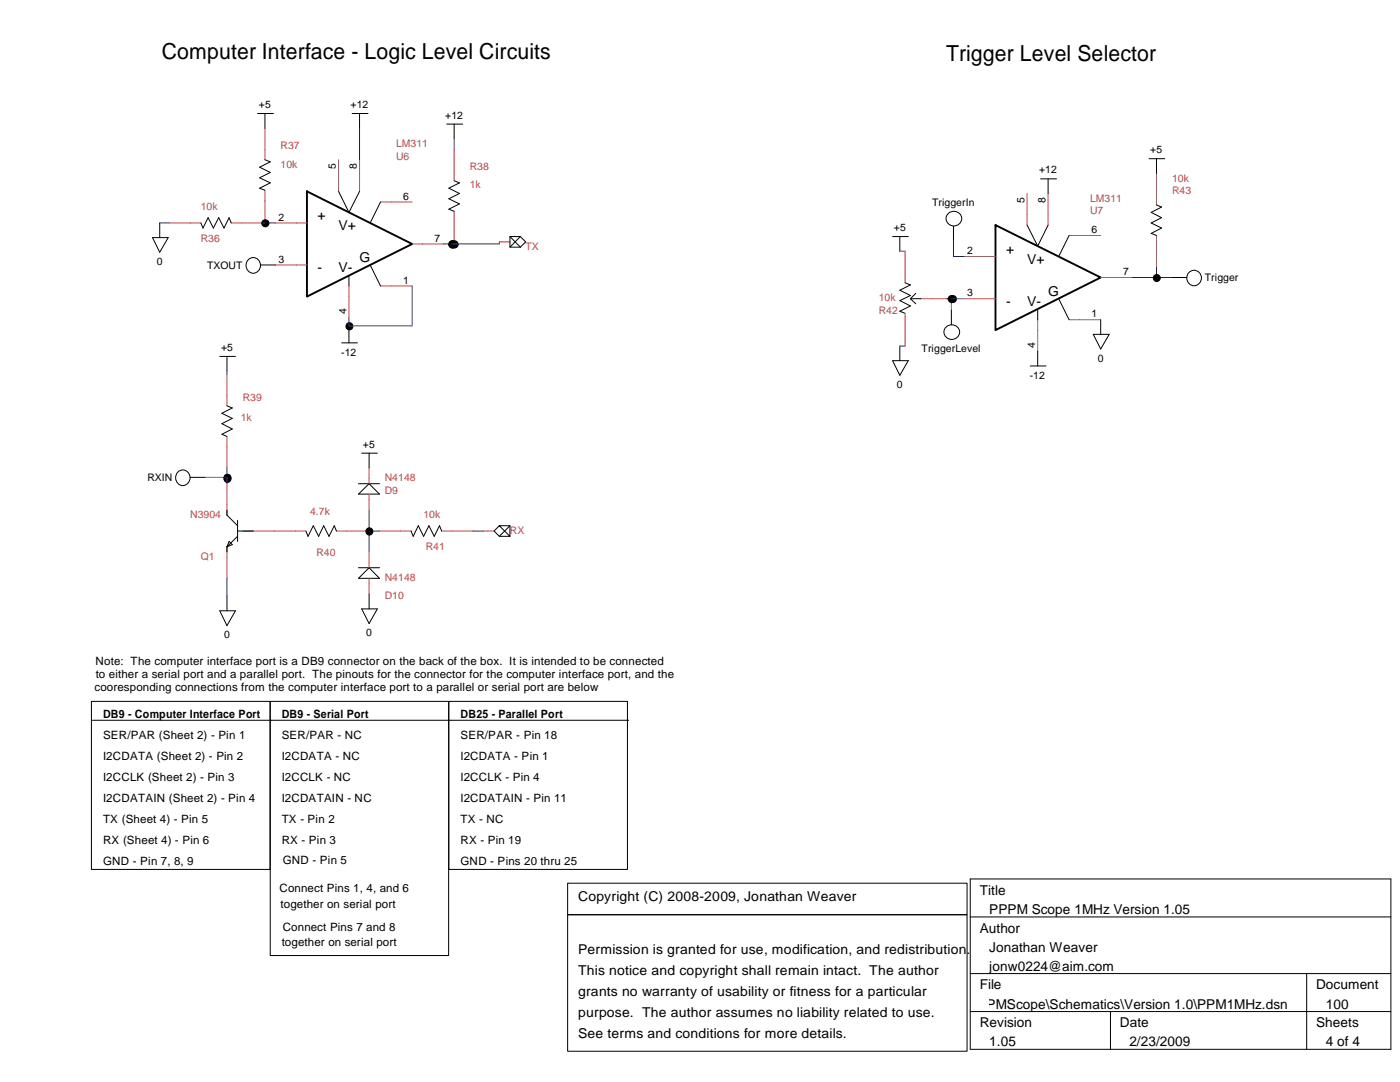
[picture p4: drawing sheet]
<svg xmlns="http://www.w3.org/2000/svg" width="279mm" height="216mm" viewBox="0 0 279 216" stroke-linecap="round" stroke-linejoin="round" font-family="sans-serif">
<defs><g id="words">
<g font-size="4.4">
<text x="32.3" y="11.8">Computer Interface - Logic Level Circuits</text>
<text x="188.8" y="12.2">Trigger Level Selector</text>
</g>
<g font-size="2.7">
<text x="63.4" y="43.9">+</text>
<text x="67.6" y="46">V+</text>
<text x="71.8" y="52.3">G</text>
<text x="200.8" y="50.6">+</text>
<text x="205" y="52.7">V+</text>
<text x="63.4" y="54.4">-</text>
<text x="67.6" y="54.4">V-</text>
<text x="209.2" y="59">G</text>
<text x="200.8" y="61.1">-</text>
<text x="205" y="61.1">V-</text>
<text x="115.4" y="179.8">Copyright (C) 2008-2009, Jonathan Weaver</text>
<text x="195.5" y="178.6">Title</text>
<text x="197.4" y="182.4">PPPM Scope 1MHz Version 1.05</text>
<text x="115.4" y="190.3">Permission is granted for use, modification, and redistribution.</text>
<text x="195.5" y="186.1">Author</text>
<text x="197.4" y="189.9">Jonathan Weaver</text>
<text x="115.4" y="194.5">This notice and copyright shall remain intact. The author</text>
<text x="195.5" y="197.4">File</text>
<text x="197.4" y="193.7">jonw0224@aim.com</text>
<text x="262.7" y="197.4">Document</text>
<text x="115.4" y="198.7">grants no warranty of usability or fitness for a particular</text>
<text x="115.4" y="202.9">purpose. The author assumes no liability related to use.</text>
<text x="181.1" y="201.3">E:\Projects\PPMScope\Schematics\Version 1.0\PPM1MHz.dsn</text>
<text x="264.6" y="201.3">100</text>
<text x="115.4" y="207.1">See terms and conditions for more details.</text>
<text x="195.5" y="205">Revision</text>
<text x="197.4" y="208.8">1.05</text>
<text x="223.5" y="205">Date</text>
<text x="225.4" y="208.8">2/23/2009</text>
<text x="262.7" y="205">Sheets</text>
<text x="264.6" y="208.8">4 of 4</text>
</g>
<g font-size="2.3">
<text x="18.9" y="138">cooresponding connections from the computer interface port to a parallel or serial port are below</text>
<text x="19.1" y="132.7">Note: The computer interface port is a DB9 connector on the back of the box. It is intended to be connected</text>
<text x="19.1" y="135.3">to either a serial port and a parallel port. The pinouts for the connector for the computer interface port, and the</text>
<text x="20.6" y="143.2">DB9 - Computer Interface Port</text>
<text x="56.2" y="143.2">DB9 - Serial Port</text>
<text x="91.9" y="143.2">DB25 - Parallel Port</text>
<text x="20.6" y="147.4">SER/PAR (Sheet 2) - Pin 1</text>
<text x="56.2" y="147.4">SER/PAR - NC</text>
<text x="91.9" y="147.4">SER/PAR - Pin 18</text>
<text x="20.6" y="151.6">I2CDATA (Sheet 2) - Pin 2</text>
<text x="20.6" y="155.8">I2CCLK (Sheet 2) - Pin 3</text>
<text x="56.2" y="151.6">I2CDATA - NC</text>
<text x="56.2" y="155.8">I2CCLK - NC</text>
<text x="91.9" y="151.6">I2CDATA - Pin 1</text>
<text x="91.9" y="155.8">I2CCLK - Pin 4</text>
<text x="20.6" y="160">I2CDATAIN (Sheet 2) - Pin 4</text>
<text x="56.2" y="160">I2CDATAIN - NC</text>
<text x="91.9" y="160">I2CDATAIN - Pin 11</text>
<text x="20.6" y="164.2">TX (Sheet 4) - Pin 5</text>
<text x="56.2" y="164.2">TX - Pin 2</text>
<text x="91.9" y="164.2">TX - NC</text>
<text x="20.6" y="172.6">GND - Pin 7, 8, 9</text>
<text x="20.6" y="168.4">RX (Sheet 4) - Pin 6</text>
<text x="56.2" y="168.4">RX - Pin 3</text>
<text x="56.4" y="172.4">GND - Pin 5</text>
<text x="91.9" y="172.6">GND - Pins 20 thru 25</text>
<text x="91.9" y="168.4">RX - Pin 19</text>
<text x="55.8" y="178.1">Connect Pins 1, 4, and 6</text>
<text x="56" y="181.2">together on serial port</text>
<text x="56.4" y="185.8">Connect Pins 7 and 8</text>
<text x="56.2" y="188.7">together on serial port</text>
</g>
<g font-size="2.1">
<text x="51.7" y="21.5">+5</text>
<text x="70" y="21.5">+12</text>
<text x="88.9" y="23.7">+12</text>
<text x="67.1" y="33.7" transform="rotate(-90 67.1 33.7)">5</text>
<text x="71.2" y="33.7" transform="rotate(-90 71.2 33.7)">8</text>
<text x="207.4" y="34.6">+12</text>
<text x="229.6" y="30.6">+5</text>
<text x="80.4" y="39.8">6</text>
<text x="186" y="41.1">TriggerIn</text>
<text x="204.5" y="40.4" transform="rotate(-90 204.5 40.4)">5</text>
<text x="208.7" y="40.4" transform="rotate(-90 208.7 40.4)">8</text>
<text x="55.6" y="44">2</text>
<text x="178.4" y="46.1">+5</text>
<text x="217.8" y="46.5">6</text>
<text x="31.3" y="52.9">0</text>
<text x="41.3" y="53.6">TXOUT</text>
<text x="55.6" y="52.4">3</text>
<text x="86.7" y="48.2">7</text>
<text x="193" y="50.7">2</text>
<text x="80.4" y="56.6">1</text>
<text x="193" y="59.1">3</text>
<text x="224.2" y="54.9">7</text>
<text x="240.5" y="56.1">Trigger</text>
<text x="69.1" y="62.7" transform="rotate(-90 69.1 62.7)">4</text>
<text x="217.8" y="63.3">1</text>
<text x="44.1" y="70">+5</text>
<text x="68.1" y="71">-12</text>
<text x="183.9" y="70.3">TriggerLevel</text>
<text x="206.6" y="69.4" transform="rotate(-90 206.6 69.4)">4</text>
<text x="179" y="77.5">0</text>
<text x="205.5" y="75.6">-12</text>
<text x="219.1" y="72.2">0</text>
<text x="72.4" y="89.3">+5</text>
<text x="29.4" y="96">RXIN</text>
<text x="44.7" y="127.4">0</text>
<text x="73.1" y="127">0</text>
</g>
<g font-size="2.1" fill="#c04040">
<text x="56" y="29.8">R37</text>
<text x="79.1" y="29.3">LM311</text>
<text x="56" y="33.5">10k</text>
<text x="79.1" y="31.8">U6</text>
<text x="93.8" y="34">R38</text>
<text x="40.1" y="41.9">10k</text>
<text x="93.8" y="37.5">1k</text>
<text x="217.6" y="40.2">LM311</text>
<text x="233.9" y="38.8">R43</text>
<text x="233.9" y="36.2">10k</text>
<text x="217.6" y="42.8">U7</text>
<text x="40.1" y="48.2">R36</text>
<text x="104.9" y="49.9">TX</text>
<text x="175.4" y="62.7">R42</text>
<text x="175.4" y="60.2">10k</text>
<text x="48.5" y="80.1">R39</text>
<text x="48" y="84.1">1k</text>
<text x="76.8" y="98.6">D9</text>
<text x="76.8" y="96.1">N4148</text>
<text x="38" y="103.4">N3904</text>
<text x="61.9" y="102.7">4.7k</text>
<text x="84.5" y="103.4">10k</text>
<text x="101.8" y="106.6">RX</text>
<text x="40.1" y="111.8">Q1</text>
<text x="63.2" y="111">R40</text>
<text x="85" y="109.7">R41</text>
<text x="76.8" y="119.5">D10</text>
<text x="76.8" y="116">N4148</text>
</g>
</g></defs>
<g fill="none" stroke="#000" stroke-width=".2">
<path d="M51.4 22.6h3.2M52.9 31.9l1 .4-2.1 1.1 2.1 1-2.1 1.1 2.1 1-2.1 1 1.1 .5M52.9 22.6v3M67.6 38.2l2 4.2 2.2-4.2M70.3 22.6h3.1M71.8 22.6v3M89.2 24.8h3.1M90.6 36.1l1.1 .4-2.1 1 2.1 1.1-2.1 1.1 2.1 1-2.1 1 1 .5M90.6 24.8v2.9M207.7 35.7h3.2M209.2 35.7v2.9M229.3 31.7h3.2"/>
<path d="M230.8 31.7v2.9M30.4 47.4h3.2l-1.7 2.9zM31.9 44.5v2.9M40.1 44.5l.4 1 1-2.1 1.1 2.1 1-2.1 1.1 2.1 1-2.1 .4 1.1M49.7 51.7a1.5 1.5 0 0 1 2.3 1.3 1.5 1.5 0 0 1-2.3 1.2 1.66 1.66 0 0 1 0-2.5zM52 52.9h2.9M69.6 54.9v2.2M73.9 52.9l2 4.2M75.9 40.3l-2 4.2M101.8 47.2h2l1.1 1.1-1.1 1h-2zM101.8 47.2l2 2.1M103.8 47.2l-2 2.1"/>
<path d="M178.1 47.2h3.2M179.6 47.2v2.9M180.6 56.4l1.1 .5-2.1 1 2.1 1.1-2.1 1 2.1 1-2.1 1.1 1 .4M181.7 59.6l1.1 1M181.7 59.6h2.1M182.8 58.5l-1.1 1.1M189.1 42.7a1.51 1.51 0 0 1 2.6 .2 1.51 1.51 0 0 1-1.3 2.2 1.48 1.48 0 0 1-1.4-.8 1.48 1.48 0 0 1 .1-1.6zM190.3 45.1v2.9M205 44.9l2.1 4.2 2.1-4.2M211.3 59.6l2.1 4.2M213.4 47l-2.1 4.2M230.8 40.9l1 .4-2.1 1.1 2.1 1-2.1 1.1 2.1 1-2.1 1.1 1.1 .4"/>
<path d="M233.9 55.4h3M43.9 71.1h3.1M45.3 71.1v2.9M68.2 68.4h3.1M69.6 65.4v3M178.1 72h3.2l-1.7 2.9zM179.6 69v3M188.7 65.4a1.51 1.51 0 0 1 2.6 .1 1.51 1.51 0 0 1-1.4 2.2 1.48 1.48 0 0 1-1.3-.7 1.48 1.48 0 0 1 .1-1.6zM189.9 61.9v2.9M205.6 73h3.1M207.1 61.7v2.1M207.1 70.1v2.9"/>
<path d="M218.2 66.7h3.2l-1.7 2.9zM219.7 63.8v2.9M35.6 94.1a1.5 1.5 0 0 1 2.3 1.2 1.5 1.5 0 0 1-2.3 1.3 1.66 1.66 0 0 1 0-2.5zM38 95.2h2.9M45.3 81l1.1 .4-2.1 1.1 2.1 1-2.1 1 2.1 1.1-2.1 1.1 1 .4M71.5 98.6l2.2-2.1 2 2.1zM71.5 96.5h4.2M72.2 90.4h3.1M73.7 90.4v2.9M45.3 101.8v1l2.1 2.1M45.3 109.1v1.1M45.3 119v2.9"/>
<path d="M45.7 108l.7 .7-1.1 .4zM47.4 103.8v4.2M47.4 107l-2.1 2.1M47.4 106h3.1M61 106l.5 1 1-2.1 1.1 2.1 1-2.1 1.1 2.1 1-2.1 .4 1.1M71.5 113.3h4.2M73.7 113.3l2 2.1h-4.2zM73.7 118.5v3M82 106l.5 1 1-2.1 1 2.1 1.1-2.1 1.1 2.1 1-2.1 .4 1.1M99.7 104.9l2.1 2.1v-2.1h-2.1l-1.1 1.1 1.1 1h2.1M101.8 104.9l-2.1 2.1M18.2 140h35.7v33.5h-35.7z"/>
<path d="M43.9 121.9h3.1l-1.7 2.9zM53.9 140h35.6v50.7h-35.6zM72.2 121.5h3.1l-1.6 2.9zM89.6 140h35.6v33.5h-35.6zM18.5 143.7h107M113.3 176.2h79.7v6.3h-79.7zM193.6 175.4h84v34h-84zM113.3 182.5h79.7v27.3h-79.7zM193.6 183h84M193.6 194.3h84M260.8 194.3v15.1M193.6 201.8h84"/>
<path d="M221.6 201.8v7.6"/>
<circle cx="53" cy="44.6" r=".71"/>
<circle cx="90.3" cy="48.8" r=".72"/>
<circle cx="90.7" cy="48.8" r=".72"/>
<circle cx="190" cy="59.7" r=".71"/>
<circle cx="190.2" cy="59.7" r=".71"/>
<circle cx="230.9" cy="55.5" r=".7"/>
<circle cx="238.3" cy="55.5" r="1.51"/>
<circle cx="69.7" cy="65.1" r=".71"/>
<circle cx="45.4" cy="95.3" r=".71"/>
<circle cx="45.4" cy="95.5" r=".71"/>
<circle cx="73.7" cy="106" r=".71"/>
</g>
<path d="M61.3 38.2l21 10.5-21 10.5zM198.7 44.9l21 10.5-21 10.5z" fill="none" stroke="#000" stroke-width=".38"/>
<g fill="none" stroke="#c04040" stroke-width=".2">
<path d="M52.9 25.6v6.3M52.9 38v6.3M67.6 31.9v6.3M71.8 31.9v6.3M90.6 29.8v6.3M205 38.6v6.3M209.2 38.6v6.3M230.8 34.6v6.3M33.8 44.5h6.3M46.1 44.5h6.4M54.9 44.5h6.4M54.9 52.9h6.4"/>
<path d="M69.6 57.1v6.3M75.9 57.1h6.4M75.9 40.3h6.4M82.3 48.7h6.2M90.6 42.2v6.3M99.7 48.3h2.1M180.6 50.1v6.3M183.8 59.6h6.3M192.4 51.2h6.3M192.4 59.6h6.3M213.4 47h6.3M219.7 55.4h6.3"/>
<path d="M230.8 47v6.3M45.3 74.7v6.3M180.6 62.7v6.3M207.1 63.8v6.3M213.4 63.8h6.3M45.3 87.1v6.2M45.3 96.5v6.3M73.7 93.3v3.2M73.7 98.6v3.2M45.3 109.1v6.3M48.5 106h12.5M67.1 106h6.3"/>
<path d="M73.7 110.2v3.1M73.7 115.4v3.1M75.7 106h6.3M88.1 106h6.3M96.5 106h2.1"/>
</g>
<g fill="none" stroke="#00f" stroke-width=".2">
<path d="M71.8 25.6v6.3M90.6 27.7v2.1M31.9 44.5h1.9M52.5 44.5h2.4M52.9 44.3v.2M82.3 57.1v7.9h-12.7M90.6 48.5v.2M99.7 48.3v.4h-11.2M179.6 50.1h1M189 59.6h3.4M189.9 59.6v2.3M190.3 48v3.2h2.1"/>
<path d="M226 55.4h7.9M230.8 53.3v2.1M45.3 74v.7M69.6 63.4v2M179.6 69h1M40.9 95.2h4.4M45.3 93.3v3.2M45.3 115.4v3.6M73.4 106h2.3M73.7 101.8v8.4M94.4 106h2.1"/>
</g>
<g fill="#000">
<circle cx="53" cy="44.6" r=".71"/>
<circle cx="90.3" cy="48.8" r=".72"/>
<circle cx="90.7" cy="48.8" r=".72"/>
<circle cx="190" cy="59.7" r=".71"/>
<circle cx="190.2" cy="59.7" r=".71"/>
<circle cx="230.9" cy="55.5" r=".7"/>
<circle cx="69.7" cy="65.1" r=".71"/>
<circle cx="45.4" cy="95.3" r=".71"/>
<circle cx="45.4" cy="95.5" r=".71"/>
<circle cx="73.7" cy="106" r=".71"/>
</g>
<use href="#words"/>
</svg>
